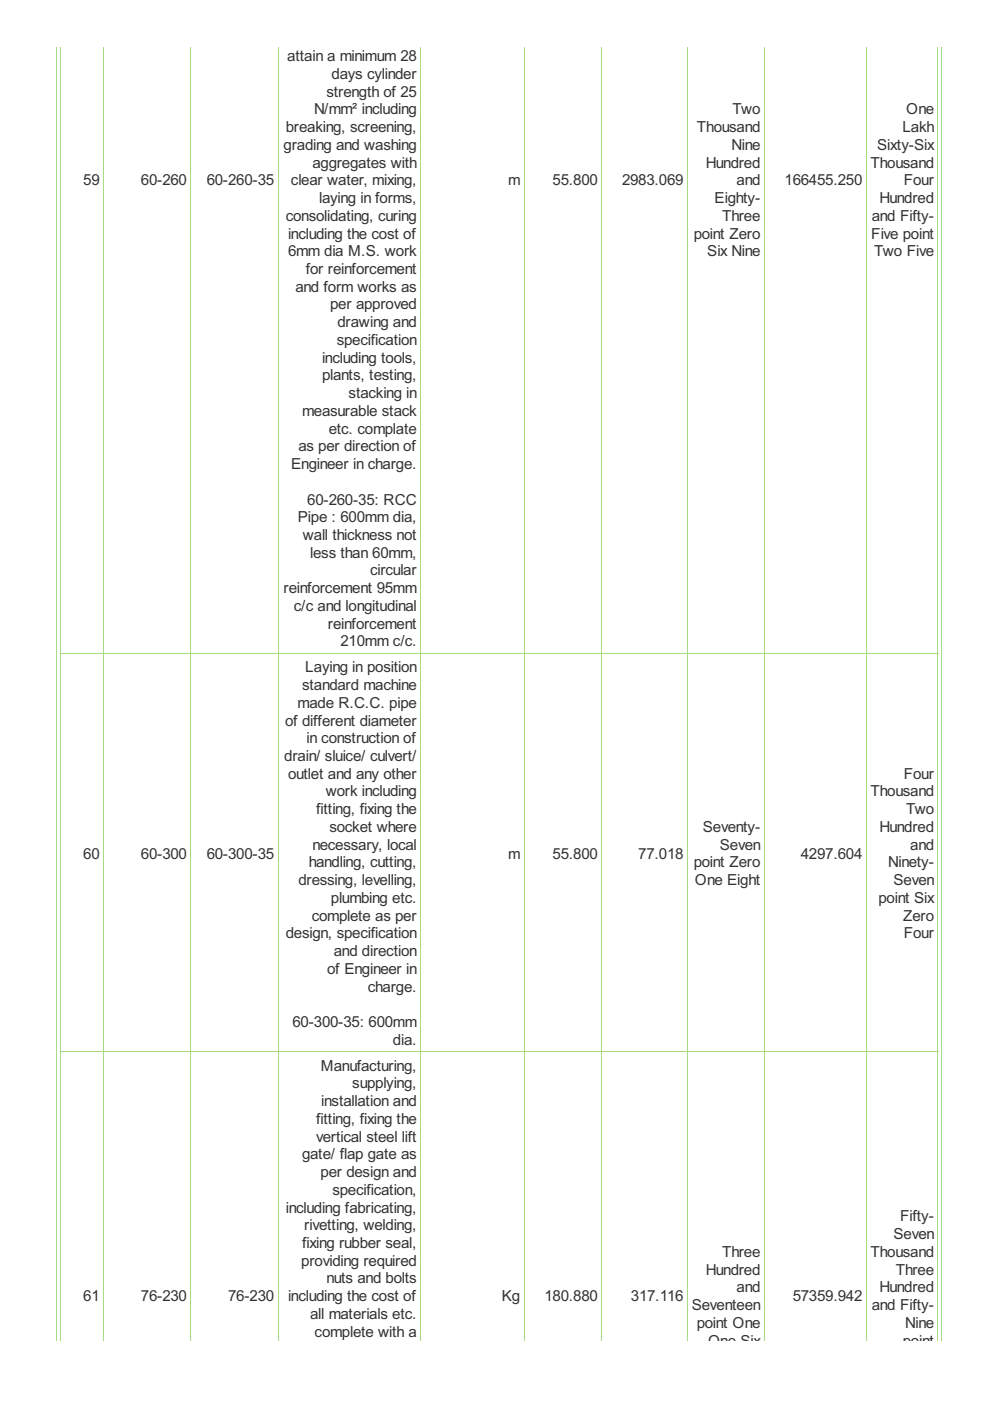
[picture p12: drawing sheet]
<svg xmlns="http://www.w3.org/2000/svg" width="210mm" height="297mm" viewBox="0 0 210 297" stroke-linecap="round" stroke-linejoin="round" font-family="sans-serif">
<defs><g id="words">
<g font-size="3.6" fill="#333">
<text x="60.9" y="13">attain a minimum 28</text>
<text x="70.3" y="16.7">days cylinder</text>
<text x="69.2" y="20.5">strength of 25</text>
<text x="60.6" y="28">breaking, screening,</text>
<text x="66.6" y="24.2">N/mm² including</text>
<text x="147.8" y="28">Thousand</text>
<text x="155.3" y="24.2">Two</text>
<text x="191.3" y="28">Lakh</text>
<text x="192.1" y="24.2">One</text>
<text x="60.1" y="31.8">grading and washing</text>
<text x="66.2" y="35.5">aggregates with</text>
<text x="149.6" y="35.5">Hundred</text>
<text x="155.1" y="31.8">Nine</text>
<text x="184.6" y="35.5">Thousand</text>
<text x="186" y="31.8">Sixty-Six</text>
<text x="17.7" y="39.3">59</text>
<text x="29.9" y="39.3">60-260</text>
<text x="43.8" y="39.3">60-260-35</text>
<text x="61.7" y="39.3">clear water, mixing,</text>
<text x="107.8" y="39.3">m</text>
<text x="117.2" y="39.3">55.800</text>
<text x="131.9" y="39.3">2983.069</text>
<text x="156.2" y="39.3">and</text>
<text x="166.4" y="39.3">166455.250</text>
<text x="191.6" y="39.3">Four</text>
<text x="60.6" y="46.8">consolidating, curing</text>
<text x="67.6" y="43">laying in forms,</text>
<text x="151.5" y="43">Eighty-</text>
<text x="153.1" y="46.8">Three</text>
<text x="184.8" y="46.8">and Fifty-</text>
<text x="186.5" y="43">Hundred</text>
<text x="61.1" y="50.6">including the cost of</text>
<text x="147.1" y="50.6">point Zero</text>
<text x="184.7" y="50.6">Five point</text>
<text x="61.1" y="54.3">6mm dia M.S. work</text>
<text x="64.8" y="58.1">for reinforcement</text>
<text x="150" y="54.3">Six Nine</text>
<text x="185.4" y="54.3">Two Five</text>
<text x="62.6" y="61.9">and form works as</text>
<text x="70" y="65.6">per approved</text>
<text x="71.6" y="69.4">drawing and</text>
<text x="68.3" y="76.9">including tools,</text>
<text x="71.4" y="73.1">specification</text>
<text x="68.3" y="80.7">plants, testing,</text>
<text x="64" y="88.2">measurable stack</text>
<text x="73.9" y="84.4">stacking in</text>
<text x="63.3" y="95.7">as per direction of</text>
<text x="69.7" y="91.9">etc. complate</text>
<text x="61.7" y="99.5">Engineer in charge.</text>
<text x="65.1" y="107">60-260-35: RCC</text>
<text x="63.2" y="110.7">Pipe : 600mm dia,</text>
<text x="64.2" y="114.5">wall thickness not</text>
<text x="65.8" y="118.3">less than 60mm,</text>
<text x="60.1" y="125.8">reinforcement 95mm</text>
<text x="78.5" y="122">circular</text>
<text x="62.3" y="129.5">c/c and longitudinal</text>
<text x="69.5" y="133.3">reinforcement</text>
<text x="72.2" y="137.1">210mm c/c.</text>
<text x="64.7" y="142.5">Laying in position</text>
<text x="64" y="146.3">standard machine</text>
<text x="60.4" y="153.8">of different diameter</text>
<text x="63.1" y="150.1">made R.C.C. pipe</text>
<text x="60.3" y="161.3">drain/ sluice/ culvert/</text>
<text x="65" y="157.6">in construction of</text>
<text x="61.1" y="165.1">outlet and any other</text>
<text x="191.6" y="165.1">Four</text>
<text x="67" y="172.6">fitting, fixing the</text>
<text x="69.1" y="168.9">work including</text>
<text x="184.6" y="168.9">Thousand</text>
<text x="192.1" y="172.6">Two</text>
<text x="69.8" y="176.4">socket where</text>
<text x="149" y="176.4">Seventy-</text>
<text x="186.5" y="176.4">Hundred</text>
<text x="17.7" y="182">60</text>
<text x="29.9" y="182">60-300</text>
<text x="43.8" y="182">60-300-35</text>
<text x="65.5" y="183.9">handling, cutting,</text>
<text x="66.2" y="180.1">necessary, local</text>
<text x="107.8" y="182">m</text>
<text x="117.2" y="182">55.800</text>
<text x="135.3" y="182">77.018</text>
<text x="147.1" y="183.9">point Zero</text>
<text x="152.6" y="180.1">Seven</text>
<text x="169.8" y="182">4297.604</text>
<text x="188.3" y="183.9">Ninety-</text>
<text x="193" y="180.1">and</text>
<text x="63.3" y="187.7">dressing, levelling,</text>
<text x="70.2" y="191.4">plumbing etc.</text>
<text x="147.3" y="187.7">One Eight</text>
<text x="186.3" y="191.4">point Six</text>
<text x="189.4" y="187.7">Seven</text>
<text x="66.1" y="195.2">complete as per</text>
<text x="191.5" y="195.2">Zero</text>
<text x="60.6" y="198.9">design, specification</text>
<text x="70.8" y="202.7">and direction</text>
<text x="191.6" y="198.9">Four</text>
<text x="69.4" y="206.5">of Engineer in</text>
<text x="78" y="210.2">charge.</text>
<text x="62" y="217.7">60-300-35: 600mm</text>
<text x="83.3" y="221.5">dia.</text>
<text x="68" y="227">Manufacturing,</text>
<text x="74.7" y="230.8">supplying,</text>
<text x="67" y="238.3">fitting, fixing the</text>
<text x="68.1" y="234.5">installation and</text>
<text x="64" y="245.8">gate/ flap gate as</text>
<text x="67" y="242">vertical steel lift</text>
<text x="68" y="249.6">per design and</text>
<text x="60.6" y="257.1">including fabricating,</text>
<text x="70.5" y="253.3">specification,</text>
<text x="64.5" y="260.8">rivetting, welding,</text>
<text x="189.4" y="262.7">Seven</text>
<text x="190.9" y="259">Fifty-</text>
<text x="63.9" y="268.4">providing required</text>
<text x="64" y="264.6">fixing rubber seal,</text>
<text x="153.1" y="266.5">Three</text>
<text x="184.6" y="266.5">Thousand</text>
<text x="17.7" y="275.9">61</text>
<text x="29.9" y="275.9">76-230</text>
<text x="48.4" y="275.9">76-230</text>
<text x="61.1" y="275.9">including the cost of</text>
<text x="69.2" y="272.1">nuts and bolts</text>
<text x="106.4" y="275.9">Kg</text>
<text x="115.4" y="275.9">180.880</text>
<text x="133.8" y="275.9">317.116</text>
<text x="149.6" y="270.2">Hundred</text>
<text x="156.2" y="274">and</text>
<text x="168.1" y="275.9">57359.942</text>
<text x="186.5" y="274">Hundred</text>
<text x="189.9" y="270.2">Three</text>
<text x="65.8" y="279.6">all materials etc.</text>
<text x="146.7" y="277.8">Seventeen</text>
<text x="147.7" y="281.5">point One</text>
<text x="184.8" y="277.8">and Fifty-</text>
<text x="191.9" y="281.5">Nine</text>
<text x="66.7" y="283.4">complete with a</text>
<text x="150.1" y="285.3">One Six</text>
<text x="191.4" y="285.3">point</text>
</g>
</g></defs>
<g fill="none" stroke="#a8da7f" stroke-width=".21">
<path d="M11.9 9.9v274.3M12.9 9.9v274.3M22 9.9v274.3M40.5 9.9v274.3M59 9.9v274.3M89.2 9.9v274.3M111.1 9.9v274.3M127.6 9.9v274.3M145.8 9.9v274.3M162 9.9v274.3M183.7 9.9v274.3M198.9 9.9v274.3"/>
<path d="M199.7 9.9v274.3M12.8 138.5h186.1M12.8 223h186.1"/>
</g>
<use href="#words"/>
</svg>
